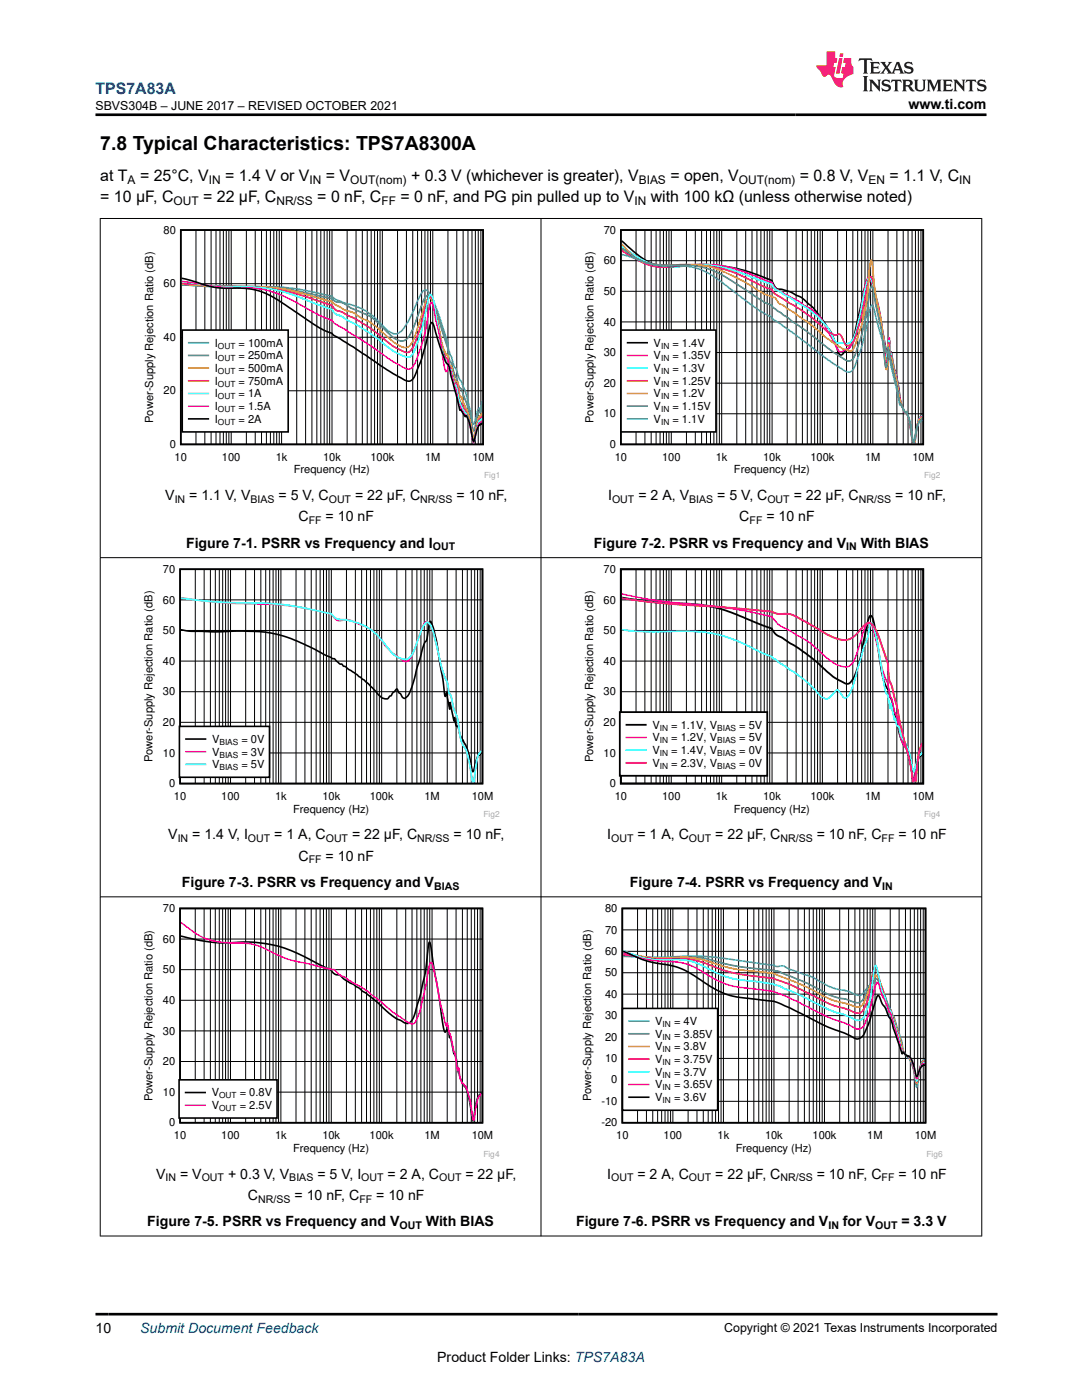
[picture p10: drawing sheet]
<svg xmlns="http://www.w3.org/2000/svg" width="216mm" height="279mm" viewBox="0 0 216 279" stroke-linecap="round" stroke-linejoin="round" font-family="sans-serif">
<defs><g id="words">
<text font-size="3.9" x="20" y="29.9">7.8 Typical Characteristics: TPS7A8300A</text>
<text font-size="3.2" fill="#00f" x="19" y="18.7">TPS7A83A</text>
<g font-size="3.2">
<text x="20" y="36.1">at T</text>
<text x="20" y="40.3">= 10 μF, C</text>
<text x="27.9" y="36.1">= 25°C, V</text>
<text x="40.5" y="40.3">= 22 μF, C</text>
<text x="44.9" y="36.1">= 1.4 V or V</text>
<text x="63.3" y="40.3">= 0 nF, C</text>
<text x="65" y="36.1">= V</text>
<text x="79.9" y="40.3">= 0 nF, and PG pin pulled up to V</text>
<text x="82" y="36.1">+ 0.3 V (whichever is greater), V</text>
<text x="129.9" y="40.3">with 100 kΩ (unless otherwise noted)</text>
<text x="133.8" y="36.1">= open, V</text>
<text x="159.6" y="36.1">= 0.8 V, V</text>
<text x="177.5" y="36.1">= 1.1 V, C</text>
</g>
<g font-size="2.8">
<text x="181.3" y="21.8">www.ti.com</text>
<text x="33" y="99.8">V</text>
<text x="37.8" y="99.8">= 1.1 V, V</text>
<text x="55.6" y="99.8">= 5 V, C</text>
<text x="70.8" y="99.8">= 22 μF, C</text>
<text x="91.1" y="99.8">= 10 nF,</text>
<text x="121.3" y="99.8">I</text>
<text x="127.4" y="99.8">= 2 A, V</text>
<text x="143.1" y="99.8">= 5 V, C</text>
<text x="158.4" y="99.8">= 22 μF, C</text>
<text x="178.6" y="99.8">= 10 nF,</text>
<text x="59.6" y="104.1">C</text>
<text x="65" y="104.1">= 10 nF</text>
<text x="147.5" y="104.1">C</text>
<text x="152.9" y="104.1">= 10 nF</text>
<text x="37.1" y="109.3">Figure 7-1. PSRR vs Frequency and I</text>
<text x="118.5" y="109.3">Figure 7-2. PSRR vs Frequency and V</text>
<text x="171.7" y="109.3">With BIAS</text>
<text x="33.6" y="167.5">V</text>
<text x="38.4" y="167.5">= 1.4 V, I</text>
<text x="54.7" y="167.5">= 1 A, C</text>
<text x="70.3" y="167.5">= 22 μF, C</text>
<text x="90.5" y="167.5">= 10 nF,</text>
<text x="121.2" y="167.5">I</text>
<text x="127.2" y="167.5">= 1 A, C</text>
<text x="142.7" y="167.5">= 22 μF, C</text>
<text x="163" y="167.5">= 10 nF, C</text>
<text x="179.3" y="167.5">= 10 nF</text>
<text x="59.6" y="171.8">C</text>
<text x="65" y="171.8">= 10 nF</text>
<text x="36.3" y="177">Figure 7-3. PSRR vs Frequency and V</text>
<text x="125.7" y="177">Figure 7-4. PSRR vs Frequency and V</text>
<text x="31.2" y="235.2">V</text>
<text x="35.9" y="235.2">= V</text>
<text x="45.5" y="235.2">+ 0.3 V, V</text>
<text x="49.5" y="239.5">C</text>
<text x="58.8" y="239.5">= 10 nF, C</text>
<text x="63.3" y="235.2">= 5 V, I</text>
<text x="75.1" y="239.5">= 10 nF</text>
<text x="77.3" y="235.2">= 2 A, C</text>
<text x="92.9" y="235.2">= 22 μF,</text>
<text x="121.2" y="235.2">I</text>
<text x="127.2" y="235.2">= 2 A, C</text>
<text x="142.7" y="235.2">= 22 μF, C</text>
<text x="163" y="235.2">= 10 nF, C</text>
<text x="179.3" y="235.2">= 10 nF</text>
<text x="29.4" y="244.7">Figure 7-5. PSRR vs Frequency and V</text>
<text x="85" y="244.7">With BIAS</text>
<text x="115" y="244.7">Figure 7-6. PSRR vs Frequency and V</text>
<text x="168.2" y="244.7">for V</text>
<text x="179.9" y="244.7">= 3.3 V</text>
<text x="19" y="266.1">10</text>
<text x="87.2" y="271.7">Product Folder Links: TPS7A83A</text>
</g>
<text font-size="2.8" fill="#00f" x="28" y="266.1">Submit Document Feedback</text>
<g font-size="2.5">
<text x="19" y="21.9">SBVS304B – JUNE 2017 – REVISED OCTOBER 2021</text>
<text x="144.5" y="265.8">Copyright © 2021 Texas Instruments Incorporated</text>
</g>
<g font-size="2.4">
<text x="25.5" y="36.7">A</text>
<text x="34.6" y="40.9">OUT</text>
<text x="41.7" y="36.7">IN</text>
<text x="55.2" y="40.9">NR/SS</text>
<text x="61.8" y="36.7">IN</text>
<text x="69.9" y="36.7">OUT(nom)</text>
<text x="76.1" y="40.9">FF</text>
<text x="126.6" y="40.9">IN</text>
<text x="127.5" y="36.7">BIAS</text>
<text x="147.4" y="36.7">OUT(nom)</text>
<text x="173.3" y="36.7">EN</text>
<text x="191.4" y="36.7">IN</text>
</g>
<g font-size="2.2">
<text x="32.6" y="46.6">80</text>
<text x="120.5" y="46.6">70</text>
<text x="120.5" y="52.8">60</text>
<text x="32.6" y="57.3">60</text>
<text x="120.5" y="58.9">50</text>
<text x="120.5" y="65">40</text>
<text x="32.6" y="68">40</text>
<text x="42.9" y="69.2">I</text>
<text x="42.9" y="71.7">I</text>
<text x="47.6" y="69.2">= 100mA</text>
<text x="47.6" y="71.7">= 250mA</text>
<text x="120.5" y="71.1">30</text>
<text x="130.4" y="69.2">V</text>
<text x="130.4" y="71.7">V</text>
<text x="134.2" y="69.2">= 1.4V</text>
<text x="134.2" y="71.7">= 1.35V</text>
<text x="42.9" y="74.3">I</text>
<text x="42.9" y="76.8">I</text>
<text x="47.6" y="74.3">= 500mA</text>
<text x="47.6" y="76.8">= 750mA</text>
<text x="120.5" y="77.2">20</text>
<text x="130.4" y="74.3">V</text>
<text x="130.4" y="76.8">V</text>
<text x="134.2" y="74.3">= 1.3V</text>
<text x="134.2" y="76.8">= 1.25V</text>
<text x="32.6" y="78.7">20</text>
<text x="42.9" y="79.3">I</text>
<text x="42.9" y="81.8">I</text>
<text x="47.6" y="79.3">= 1A</text>
<text x="47.6" y="81.8">= 1.5A</text>
<text x="120.5" y="83.3">10</text>
<text x="130.4" y="79.3">V</text>
<text x="130.4" y="81.8">V</text>
<text x="134.2" y="79.3">= 1.2V</text>
<text x="134.2" y="81.8">= 1.15V</text>
<text x="30.6" y="84.4" transform="rotate(-90 30.6 84.4)">Power-Supply Rejection Ratio (dB)</text>
<text x="33.9" y="89.4">0</text>
<text x="42.9" y="84.4">I</text>
<text x="47.6" y="84.4">= 2A</text>
<text x="118.4" y="84.4" transform="rotate(-90 118.4 84.4)">Power-Supply Rejection Ratio (dB)</text>
<text x="121.7" y="89.4">0</text>
<text x="130.4" y="84.4">V</text>
<text x="134.2" y="84.4">= 1.1V</text>
<text x="34.8" y="91.9">10</text>
<text x="44.3" y="91.9">100</text>
<text x="55" y="91.9">1k</text>
<text x="58.6" y="94.5">Frequency (Hz)</text>
<text x="64.5" y="91.9">10k</text>
<text x="73.9" y="91.9">100k</text>
<text x="84.8" y="91.9">1M</text>
<text x="94.3" y="91.9">10M</text>
<text x="122.7" y="91.9">10</text>
<text x="132.1" y="91.9">100</text>
<text x="142.8" y="91.9">1k</text>
<text x="146.5" y="94.5">Frequency (Hz)</text>
<text x="152.3" y="91.9">10k</text>
<text x="161.7" y="91.9">100k</text>
<text x="172.6" y="91.9">1M</text>
<text x="182.1" y="91.9">10M</text>
<text x="32.5" y="114.3">70</text>
<text x="120.5" y="114.3">70</text>
<text x="32.5" y="120.4">60</text>
<text x="120.5" y="120.4">60</text>
<text x="32.5" y="126.6">50</text>
<text x="120.5" y="126.6">50</text>
<text x="32.5" y="132.7">40</text>
<text x="120.5" y="132.7">40</text>
<text x="32.5" y="138.8">30</text>
<text x="120.5" y="138.8">30</text>
<text x="32.5" y="144.9">20</text>
<text x="42.3" y="148.3">V</text>
<text x="48.2" y="148.3">= 0V</text>
<text x="120.5" y="144.9">20</text>
<text x="130.2" y="145.4">V</text>
<text x="130.2" y="148">V</text>
<text x="133.9" y="145.4">= 1.1V, V</text>
<text x="133.9" y="148">= 1.2V, V</text>
<text x="147.5" y="145.4">= 5V</text>
<text x="147.5" y="148">= 5V</text>
<text x="30.4" y="152.1" transform="rotate(-90 30.4 152.1)">Power-Supply Rejection Ratio (dB)</text>
<text x="32.5" y="151">10</text>
<text x="42.3" y="150.8">V</text>
<text x="42.3" y="153.3">V</text>
<text x="48.2" y="150.8">= 3V</text>
<text x="48.2" y="153.3">= 5V</text>
<text x="118.4" y="152.1" transform="rotate(-90 118.4 152.1)">Power-Supply Rejection Ratio (dB)</text>
<text x="120.5" y="151">10</text>
<text x="130.2" y="150.5">V</text>
<text x="130.2" y="153">V</text>
<text x="133.9" y="150.5">= 1.4V, V</text>
<text x="133.9" y="153">= 2.3V, V</text>
<text x="147.5" y="150.5">= 0V</text>
<text x="147.5" y="153">= 0V</text>
<text x="33.7" y="157.1">0</text>
<text x="34.7" y="159.6">10</text>
<text x="44.2" y="159.6">100</text>
<text x="54.9" y="159.6">1k</text>
<text x="64.3" y="159.6">10k</text>
<text x="73.8" y="159.6">100k</text>
<text x="84.7" y="159.6">1M</text>
<text x="94.1" y="159.6">10M</text>
<text x="121.7" y="157.1">0</text>
<text x="122.7" y="159.6">10</text>
<text x="132.1" y="159.6">100</text>
<text x="142.8" y="159.6">1k</text>
<text x="152.3" y="159.6">10k</text>
<text x="161.7" y="159.6">100k</text>
<text x="172.6" y="159.6">1M</text>
<text x="182.1" y="159.6">10M</text>
<text x="58.5" y="162.2">Frequency (Hz)</text>
<text x="146.5" y="162.2">Frequency (Hz)</text>
<text x="32.5" y="182">70</text>
<text x="120.7" y="182">80</text>
<text x="32.5" y="188.1">60</text>
<text x="120.7" y="190.6">60</text>
<text x="120.7" y="186.3">70</text>
<text x="32.5" y="194.2">50</text>
<text x="120.7" y="194.9">50</text>
<text x="32.5" y="200.4">40</text>
<text x="120.7" y="203.4">30</text>
<text x="120.7" y="199.1">40</text>
<text x="32.5" y="206.5">30</text>
<text x="120.7" y="207.7">20</text>
<text x="130.7" y="204.6">V</text>
<text x="130.7" y="207.1">V</text>
<text x="130.7" y="209.6">V</text>
<text x="134.5" y="204.6">= 4V</text>
<text x="134.5" y="207.1">= 3.85V</text>
<text x="134.5" y="209.6">= 3.8V</text>
<text x="32.5" y="212.6">20</text>
<text x="120.7" y="212">10</text>
<text x="130.7" y="212.2">V</text>
<text x="130.7" y="214.7">V</text>
<text x="134.5" y="212.2">= 3.75V</text>
<text x="134.5" y="214.7">= 3.7V</text>
<text x="30.4" y="219.8" transform="rotate(-90 30.4 219.8)">Power-Supply Rejection Ratio (dB)</text>
<text x="32.5" y="218.7">10</text>
<text x="42.2" y="218.8">V</text>
<text x="42.2" y="221.4">V</text>
<text x="47.8" y="218.8">= 0.8V</text>
<text x="47.8" y="221.4">= 2.5V</text>
<text x="117.9" y="219.8" transform="rotate(-90 117.9 219.8)">Power-Supply Rejection Ratio (dB)</text>
<text x="120" y="220.5">-10</text>
<text x="122" y="216.2">0</text>
<text x="130.7" y="217.2">V</text>
<text x="130.7" y="219.8">V</text>
<text x="134.5" y="217.2">= 3.65V</text>
<text x="134.5" y="219.8">= 3.6V</text>
<text x="33.7" y="224.8">0</text>
<text x="34.7" y="227.3">10</text>
<text x="44.2" y="227.3">100</text>
<text x="54.9" y="227.3">1k</text>
<text x="64.3" y="227.3">10k</text>
<text x="73.8" y="227.3">100k</text>
<text x="84.7" y="227.3">1M</text>
<text x="94.1" y="227.3">10M</text>
<text x="120" y="224.8">-20</text>
<text x="123" y="227.3">10</text>
<text x="132.4" y="227.3">100</text>
<text x="143.2" y="227.3">1k</text>
<text x="152.7" y="227.3">10k</text>
<text x="162.1" y="227.3">100k</text>
<text x="173.1" y="227.3">1M</text>
<text x="182.5" y="227.3">10M</text>
<text x="58.5" y="229.9">Frequency (Hz)</text>
<text x="146.8" y="229.9">Frequency (Hz)</text>
</g>
<g font-size="2.1">
<text x="34.9" y="100.4">IN</text>
<text x="50" y="100.4">BIAS</text>
<text x="65.6" y="100.4">OUT</text>
<text x="83.8" y="100.4">NR/SS</text>
<text x="122.1" y="100.4">OUT</text>
<text x="137.5" y="100.4">BIAS</text>
<text x="153.1" y="100.4">OUT</text>
<text x="171.4" y="100.4">NR/SS</text>
<text x="61.6" y="104.6">FF</text>
<text x="149.6" y="104.6">FF</text>
<text x="86.4" y="109.9">OUT</text>
<text x="168.8" y="109.9">IN</text>
<text x="35.5" y="168.1">IN</text>
<text x="49.5" y="168.1">OUT</text>
<text x="61.6" y="172.3">FF</text>
<text x="65" y="168.1">OUT</text>
<text x="83.3" y="168.1">NR/SS</text>
<text x="121.9" y="168.1">OUT</text>
<text x="137.5" y="168.1">OUT</text>
<text x="155.7" y="168.1">NR/SS</text>
<text x="175.9" y="168.1">FF</text>
<text x="86.6" y="177.5">BIAS</text>
<text x="176" y="177.5">IN</text>
<text x="33" y="235.8">IN</text>
<text x="40.3" y="235.8">OUT</text>
<text x="57.7" y="235.8">BIAS</text>
<text x="72.1" y="235.8">OUT</text>
<text x="87.6" y="235.8">OUT</text>
<text x="121.9" y="235.8">OUT</text>
<text x="137.5" y="235.8">OUT</text>
<text x="155.7" y="235.8">NR/SS</text>
<text x="175.9" y="235.8">FF</text>
<text x="51.5" y="240">NR/SS</text>
<text x="71.7" y="240">FF</text>
<text x="79.7" y="245.2">OUT</text>
<text x="165.3" y="245.2">IN</text>
<text x="174.6" y="245.2">OUT</text>
</g>
<g font-size="1.7">
<text x="43.5" y="69.6">OUT</text>
<text x="131.9" y="69.6">IN</text>
<text x="43.5" y="72.1">OUT</text>
<text x="43.5" y="74.6">OUT</text>
<text x="43.5" y="77.2">OUT</text>
<text x="131.9" y="72.1">IN</text>
<text x="131.9" y="74.6">IN</text>
<text x="131.9" y="77.2">IN</text>
<text x="43.5" y="79.7">OUT</text>
<text x="43.5" y="82.2">OUT</text>
<text x="131.9" y="79.7">IN</text>
<text x="131.9" y="82.2">IN</text>
<text x="43.5" y="84.8">OUT</text>
<text x="131.9" y="84.8">IN</text>
<text x="43.8" y="148.7">BIAS</text>
<text x="131.7" y="145.8">IN</text>
<text x="131.7" y="148.3">IN</text>
<text x="143.1" y="145.8">BIAS</text>
<text x="143.1" y="148.3">BIAS</text>
<text x="43.8" y="151.2">BIAS</text>
<text x="43.8" y="153.7">BIAS</text>
<text x="131.7" y="150.9">IN</text>
<text x="131.7" y="153.4">IN</text>
<text x="143.1" y="150.9">BIAS</text>
<text x="143.1" y="153.4">BIAS</text>
<text x="132.2" y="204.9">IN</text>
<text x="132.2" y="207.5">IN</text>
<text x="132.2" y="210">IN</text>
<text x="132.2" y="212.5">IN</text>
<text x="132.2" y="215.1">IN</text>
<text x="43.7" y="219.2">OUT</text>
<text x="43.7" y="221.7">OUT</text>
<text x="132.2" y="217.6">IN</text>
<text x="132.2" y="220.1">IN</text>
</g>
<g font-size="1.7" fill="#a8a8a8">
<text x="96.6" y="95.4">Fig1</text>
<text x="184.4" y="95.4">Fig2</text>
<text x="96.5" y="163.1">Fig2</text>
<text x="184.4" y="163.1">Fig4</text>
<text x="96.5" y="230.8">Fig4</text>
<text x="184.9" y="230.8">Fig6</text>
</g>
</g></defs>
<path d="M36.1 45.9h60.3v42.8h-60.3zM36.2 55.5l2.9 .8a18.5 18.5 0 0 0 8.9 1.2 14.9 14.9 0 0 1 9.1 3.5l3.7 2.5a21.5 21.5 0 0 0 5.5 3.1l.4 .4 3.8 2.2 6.7 4.6 3.6 2.1 .7 .2 .8-.3 .6-1.1 1.3-3.2 1.2-4.8a3.3 3.3 0 0 1 .8-2.3l.4 .7 1.1 3.9 1 2.7a.97 .97 0 0 0 .8 1l2.2 9.1h.3l.8 1.3 .3-.1 .2 .5 .5 1.3 .7 3.4 .9-3 .3-.4 .5-.3" fill="none" stroke="#000" stroke-width=".32"/>
<g fill="none" stroke="#000" stroke-width=".2">
<path d="M36.1 56.6h60.3M39.1 45.9v42.8M40.9 45.9v42.8M42.1 45.9v42.8M43.1 45.9v42.8M43.9 45.9v42.8M44.6 45.9v42.8M45.2 45.9v42.8M45.7 45.9v42.8M46.1 45.9v42.8M49.2 45.9v42.8M50.9 45.9v42.8"/>
<path d="M52.2 45.9v42.8M53.2 45.9v42.8M54 45.9v42.8M54.6 45.9v42.8M55.2 45.9v42.8M55.7 45.9v42.8M56.2 45.9v42.8M59.2 45.9v42.8M61 45.9v42.8M62.2 45.9v42.8M63.2 45.9v42.8M64 45.9v42.8"/>
<path d="M64.7 45.9v42.8M65.3 45.9v42.8M65.8 45.9v42.8M66.2 45.9v42.8M69.3 45.9v42.8M71 45.9v42.8M72.3 45.9v42.8M73.3 45.9v42.8M74.1 45.9v42.8M74.7 45.9v42.8M75.3 45.9v42.8M75.8 45.9v42.8"/>
<path d="M76.3 45.9v42.8M79.3 45.9v42.8M81.1 45.9v42.8M82.4 45.9v42.8M83.3 45.9v42.8M84.1 45.9v42.8M84.8 45.9v42.8M85.4 45.9v42.8M85.9 45.9v42.8M86.4 45.9v42.8M89.4 45.9v42.8M91.1 45.9v42.8"/>
<path d="M92.4 45.9v42.8M93.4 45.9v42.8M94.2 45.9v42.8M94.9 45.9v42.8M95.4 45.9v42.8M96 45.9v42.8M36.1 78h60.3M36.1 67.3h60.3"/>
</g>
<path d="M36.2 56.7l6.9 .5 12.8 .1 3.9 .5 4.9 1a2.65 2.65 0 0 1 2.1 .9l1.9 .8 1.6 .4 2.2 .9 2.5 1.8 2.2 2.2 1.2 .8h.6l1.1-.6 1.1-1.4 3.1-6.3 .5-.4 .5 .1 .8 1.1 .5 1.3 2.8 8.1 .1 1.3 .6 1.4 .5 1.9 .4 .6 .6 1.9 .5 .6 .7 1.8 1.7 6.7 .2-.4 .8-2.9 .4 .6 .3-2.1" fill="none" stroke="#3265ff" stroke-width=".32"/>
<path d="M36.2 56.9l18.2 .5 3.9 .5 6.4 1.4a2.75 2.75 0 0 1 2.1 .8l1.7 .4 1.6 1 4 1.8 4.3 4 1.1 .6 .7 .2 .9-.4 .7-.8 .8-1.7 1.8-5 .5-.9a.62 .62 0 0 1 .6-.4 .62 .62 0 0 1 .6 .6l.6 1.4 2.7 8.6 .1 1.5 .2 1.1 .4 .4 .4 1.7 .6 1.2 .5 1.7 .6 .8 1 2.8 1.4 5.3 .9-3.6 .1-.2h.3l.3-.9" fill="none" stroke="#329865" stroke-width=".32"/>
<path d="M36.2 56.7l6 .4 9.4 .1 3.4 .2 3.6 .7 6.1 1.7a2.71 2.71 0 0 1 2.1 .9l2 1.2 1.8 .6 1.7 1.1 1.5 .7 1.5 1.1 3.1 2.8 1.3 .8 1.2 .4 .5-.1 .4-.3 .7-1.2 2.6-7.6a.61 .61 0 0 1 .8-.6l.4 .6 .4 1 1.7 8.2 .5 1.1 .5 .5 .4 2.1 .3 .1 .6 2.6 .6 .5 .4 2.6 .4 .5 1.2 3 1.2 5 .9-3.8 .2-.4 .6-.7" fill="none" stroke="#ff9800" stroke-width=".32"/>
<path d="M36.2 56.6l17.9 1 3 .5 2.2 .5 5.4 1.9a2.42 2.42 0 0 1 1.8 .8l.5 .6 1.1 .3 2.7 1.4 3 1.8 4.6 3.7 2.2 1.1 .7 .1 .5-.1 .3-.4 .7-1.4 1.1-3.2 1.2-4.8a1.44 1.44 0 0 1 .7-1.2 5.7 5.7 0 0 1 1.1 3.3l1.5 7.6 .5 1.2 .5 .5 .4 1.7 .3 .1 .6 2.5 .5 .7 .6 3.3 1.3 2.2 .3 1 1.1 4.8 .9-4 .2-.4 .6-.6" fill="none" stroke="#f00" stroke-width=".32"/>
<path d="M36.2 56.2l6.6 .9 8.5 .2 2.8 .3 3.9 1.1 6.7 2.6a2.42 2.42 0 0 1 1.8 .8l.6 .6 1 .4 5.9 3.5 4.4 3.4 2.2 1.1 .9 .2 .4-.2 .6-.7 1.3-3.2 1.4-6.4a2.71 2.71 0 0 1 .7-2 7.3 7.3 0 0 1 1 3.6l1.6 8.5a1.49 1.49 0 0 0 .9 1.4l.1-.3 .3 1.6 .3 .3 .6 2.5 .5 1.1 .6 2.9 .5 1.2 .8 1.1 .3 .8 1.1 4.8 .9-3.9 .2-.4 .6-.5" fill="none" stroke="#01ffff" stroke-width=".32"/>
<path d="M36.2 56.2l7.5 1 5.2 .2a22.7 22.7 0 0 1 12.2 4.1l3.6 1.9a3.6 3.6 0 0 1 2.1 1.2l7.2 4.4 4.4 3.1 2.4 1.4 1 .2 .5-.4 .5-.8 1.2-3.2 .9-3.2 .8-5 .4-.7 .3 .6 1.3 5.9 .8 5.6 .5 1.7a2.78 2.78 0 0 0 .4-2.1l.1-.2 .3 1.9 1.2 4.2 .6 2.6 .9 1.9 .6 .4 .2 .4 .5 1.6 .7 3.5 .9-3.6 .3-.4 .5-.4" fill="none" stroke="#f0f" stroke-width=".32"/>
<path d="M36.4 65.9h21.1v20.3h-21.1z" fill-rule="evenodd" fill="#fff"/>
<path d="M36.4 65.9h21.1v20.3h-21.1zM37.7 83.6h3.9" fill="none" stroke="#000" stroke-width=".32"/>
<path d="M37.7 68.4h3.9" fill="none" stroke="#3265ff" stroke-width=".32"/>
<path d="M37.7 70.9h3.9" fill="none" stroke="#329865" stroke-width=".32"/>
<path d="M37.7 73.5h3.9" fill="none" stroke="#ff9800" stroke-width=".32"/>
<path d="M37.7 76h3.9" fill="none" stroke="#f00" stroke-width=".32"/>
<path d="M37.7 78.5h3.9" fill="none" stroke="#01ffff" stroke-width=".32"/>
<path d="M37.7 81.1h3.9" fill="none" stroke="#f0f" stroke-width=".32"/>
<path d="M116.3 45h71.3v50.8h-71.3z" fill-rule="evenodd" fill="#fff"/>
<path d="M123.9 45.9h60.3v42.8h-60.3zM124 48.1l.5 .4a15.8 15.8 0 0 0 7 4.5 32 32 0 0 0 7.6-.2l4 .2 3.1 .4 3.6 1 3.4 1.2a1.31 1.31 0 0 1 1.1 1.1l.8 .9 2.4 .6 2.4 1.2 2.3 2 3.6 4.9 1.2 3.3a1.13 1.13 0 0 0 .9 1.2l1.6-1.4 .6-1.3 2.5-11.1a1.64 1.64 0 0 1 .8-1.5l.3 .5 .4 1.1 1.2 4.4 1.9 10.3 .3-3.8 .2 2.2 .2 .2 .5 2.9 .4 1.5 .9 5.2 .8 2.2 .1 .2h.3l.3 .7 .4 2.1 .5 3.3M184.1 82.8l-.7 .7-.3 .8-.6 4.2" fill="none" stroke="#000" stroke-width=".32"/>
<g fill="none" stroke="#000" stroke-width=".2">
<path d="M123.9 58.1h60.3M123.9 52h60.3M126.9 45.9v42.8M128.7 45.9v42.8M129.9 45.9v42.8M130.9 45.9v42.8M131.7 45.9v42.8M132.4 45.9v42.8M133 45.9v42.8M133.5 45.9v42.8M133.9 45.9v42.8M137 45.9v42.8"/>
<path d="M138.7 45.9v42.8M140 45.9v42.8M141 45.9v42.8M141.8 45.9v42.8M142.4 45.9v42.8M143 45.9v42.8M143.5 45.9v42.8M144 45.9v42.8M147 45.9v42.8M148.8 45.9v42.8M150.1 45.9v42.8M151 45.9v42.8"/>
<path d="M151.8 45.9v42.8M152.5 45.9v42.8M153.1 45.9v42.8M153.6 45.9v42.8M154.1 45.9v42.8M157.1 45.9v42.8M158.9 45.9v42.8M160.1 45.9v42.8M161.1 45.9v42.8M161.9 45.9v42.8M162.6 45.9v42.8M163.1 45.9v42.8"/>
<path d="M163.6 45.9v42.8M164.1 45.9v42.8M167.1 45.9v42.8M168.9 45.9v42.8M170.2 45.9v42.8M171.1 45.9v42.8M171.9 45.9v42.8M172.6 45.9v42.8M173.2 45.9v42.8M173.7 45.9v42.8M174.2 45.9v42.8M177.2 45.9v42.8"/>
<path d="M179 45.9v42.8M180.2 45.9v42.8M181.2 45.9v42.8M182 45.9v42.8M182.7 45.9v42.8M183.2 45.9v42.8M183.8 45.9v42.8M123.9 76.5h60.3M123.9 70.4h60.3M123.9 64.2h60.3M123.9 82.6h60.3"/>
</g>
<path d="M124 49.6l1.7 1a14.5 14.5 0 0 0 11.3 2.3l4.3-.1 3.6 .4 3.7 1.1 5.5 2.1 .3 .7 .6 .6 4.4 2.4 1 .8 1.3 .7 1.8 1.6 .8 1.1 .8 1.8 1.9 3.4a.86 .86 0 0 0 .7 .7 .86 .86 0 0 0 .9-.4l1-.5 .8-1.7 1.2-4.8 1-5.7a2.07 2.07 0 0 1 .8-1.7l.6 1.1 1.3 5.2 1.9 10.7 .3-4.9 .2 2.8 .2 .4 .5 2.8 .4 1.2 .8 5.3 .9 2.3 .1 .2h.3l.3 .7 .4 2 .5 3.3M184.1 82.9l-.6 .6-.4 .9-.6 4.1" fill="none" stroke="#f0f" stroke-width=".32"/>
<path d="M124 49.2l1.1 .7a15.2 15.2 0 0 0 7.6 3.4h1.5l4-.4a23.8 23.8 0 0 1 11.9 2.4l3.1 1.2a1.56 1.56 0 0 1 1.2 .8l.3 .4 1.8 1.2 1.1 .5 1.3 .9 1.8 1 2.4 1.9 2.2 2.3 .9 2 .7 .9 2.1 .2 .4-.1 .5-.4 .8-1.6 .9-3.4 1.2-6.1a2.01 2.01 0 0 1 .7-1.5 7.8 7.8 0 0 1 1.3 3.7l.7 3.1 1.4 9.4 .3 .6 .2-4.3 .2 2.7 .2-.1 .1 .3 1.7 9.1 .9 2.2 .1 .2h.3l.3 .7 .4 2 .5 3.4M184.1 83l-.6 .6-.4 .8-.6 4.1" fill="none" stroke="#01ffff" stroke-width=".32"/>
<path d="M124 50.1l1.1 .6a13.6 13.6 0 0 0 7 2.6l6.1-.4 4.3 .4a28.2 28.2 0 0 1 9.1 3.5l2.5 1 .6 .9 5 3 2.2 1.6 3.2 2.9 1.4 .6h.5a.66 .66 0 0 1 .7 0 .66 .66 0 0 1 .4 .6l.2 .6a.92 .92 0 0 0 1.1 1l.9-.8 .6-1.5 1.1-4.1 1-5.2a3.3 3.3 0 0 1 .7-2.2 9.2 9.2 0 0 1 1.1 3.9l.8 3.5 .7 5.7a10.9 10.9 0 0 0 .7 4.1l.2-.3 .1-3.7 .3 2.5 .3 .3 .6 3.2 .3 1 .6 3.5 .4 1.8 .6 1.4 .2 .3 .3-.1 .4 1.1 .8 5.1M184.1 83.2l-.6 .5-.4 .8-.6 4" fill="none" stroke="#f00" stroke-width=".32"/>
<path d="M124 48.7l.5 .5a8.3 8.3 0 0 0 7.3 3.7l5.5-.1a17.7 17.7 0 0 1 9.4 2.5l2.5 1.3a16.2 16.2 0 0 0 5.1 2.7 1.83 1.83 0 0 1 1.1 1.2l.9 .4 4.7 3.3 3.8 3.2 1.4 1 2 1.2 1.3 .5 .6-.3 .6-1.1 1.2-3.8 .6-2.7a24.9 24.9 0 0 0 .9-7l.2-2.6 .2-.7 .3 1.5 .6 5.7 1.2 5.7 .9 8.7 .1 .2 .3-1.6 .1-3.3 .4 2.5 .1 .1 1 4.2 .6 3.8 1 2.7 .3 .3 .2-.1 .3 .9 .5 2.1 .5 3.2M184.1 83.3l-.6 .5-.4 .8-.7 3.9" fill="none" stroke="#ff9800" stroke-width=".32"/>
<path d="M124 49.5a13.4 13.4 0 0 0 6.3 3.2l2.1 .2h2.2a17 17 0 0 1 12.1 3.6l2.5 1.6a23.4 23.4 0 0 0 4.9 2.9l.1 .3 .9 .7 5.7 4 5.4 4.2 2.6 1.7 .8 .2 .5-.4 .4-.5 1.3-3.9 1.2-5 .6-4.3 .3-.9 .3 .8 1.6 7.4 .8 7.4 .3 .6a13.1 13.1 0 0 0 .3-3.9l.1-.1 1.6 7.4 .6 3.5 1.1 2.2 .3-.2 .4 1 .9 5.3M184.1 83.6l-.6 .4-.4 .7-.7 3.8" fill="none" stroke="#329865" stroke-width=".32"/>
<path d="M124 50.8l3 .9a15.8 15.8 0 0 0 8.5 1.3 13 13 0 0 1 8.8 3.5l4.3 3.3a28.3 28.3 0 0 0 5.5 3.6l.3 .4 3.9 2.7 7.9 6.1 2.3 1.4 .9 .3 .7-.4 .7-1.3 1.2-3.6 1.2-5.2a5.8 5.8 0 0 1 .8-2.9 10.1 10.1 0 0 1 1 3.4l1.5 5a1.05 1.05 0 0 0 .7 1.1l2.4 10.5 .2-.1 .8 1.5 .3-.2 .3 .7 .4 1.7 .7 3.6 .9-3.5 .3-.4 .6-.4" fill="none" stroke="#3265ff" stroke-width=".32"/>
<path d="M123.9 65.9h18.9v20.3h-18.9z" fill-rule="evenodd" fill="#fff"/>
<path d="M123.9 65.9h19v20.3h-19zM125.2 68.4h3.9" fill="none" stroke="#000" stroke-width=".32"/>
<path d="M125.2 70.9h3.9" fill="none" stroke="#f0f" stroke-width=".32"/>
<path d="M125.2 73.5h3.9" fill="none" stroke="#01ffff" stroke-width=".32"/>
<path d="M125.2 76h3.9" fill="none" stroke="#f00" stroke-width=".32"/>
<path d="M125.2 78.5h3.9" fill="none" stroke="#ff9800" stroke-width=".32"/>
<path d="M125.2 81.1h3.9" fill="none" stroke="#329865" stroke-width=".32"/>
<path d="M125.2 83.6h3.9" fill="none" stroke="#3265ff" stroke-width=".32"/>
<path d="M28.3 112.7h71.4v50.8h-71.4z" fill-rule="evenodd" fill="#fff"/>
<path d="M35.9 113.6h60.4v42.8h-60.4zM36.1 125.7l2 .3 4.9 .1 5.4-.2 3.4 .2 2.4 .3 2.5 .6 2.7 1 6.7 3.2 .3 .3a1.04 1.04 0 0 1 .9 .6h.1a.69 .69 0 0 0 .8 .4l.3 .4 .5 .2 3.7 2.6 2.9 3 .6 .6 .7 .2a.69 .69 0 0 0 .9-.6l.2-.1 .3-.4 .7-.8a.17 .17 0 0 1 .2-.1 .17 .17 0 0 1 .1 .2l.3 .5 .4 .4a.64 .64 0 0 0 .4 .6 .64 .64 0 0 0 .7 0l.5-.7 .6-1.4 2.1-7.6a3 3 0 0 1 .8-1.7l.4-2.7a1.07 1.07 0 0 1 .4-1.1l.6 1.6 .6 2.3 1.7 11.1 .3-.7a.71 .71 0 0 1 .2 .8l.4 2.4 .1-1.3 .8 3.7 .1-.7 .3 1.6 .4 .2 .4 1.6 1.5 3 1.1 4.4 .9-3.1 .2-.3 .2 .1 .4-.4" fill="none" stroke="#000" stroke-width=".32"/>
<g fill="none" stroke="#000" stroke-width=".2">
<path d="M35.9 119.7h60.4M39 113.6v42.8M40.7 113.6v42.8M42 113.6v42.8M43 113.6v42.8M43.8 113.6v42.8M44.4 113.6v42.8M45 113.6v42.8M45.5 113.6v42.8M46 113.6v42.8M49 113.6v42.8M50.8 113.6v42.8"/>
<path d="M52 113.6v42.8M53 113.6v42.8M53.8 113.6v42.8M54.5 113.6v42.8M55.1 113.6v42.8M55.6 113.6v42.8M56.1 113.6v42.8M59.1 113.6v42.8M60.8 113.6v42.8M62.1 113.6v42.8M63.1 113.6v42.8M63.9 113.6v42.8"/>
<path d="M64.6 113.6v42.8M65.1 113.6v42.8M65.6 113.6v42.8M66.1 113.6v42.8M69.1 113.6v42.8M70.9 113.6v42.8M72.2 113.6v42.8M73.1 113.6v42.8M73.9 113.6v42.8M74.6 113.6v42.8M75.2 113.6v42.8M75.7 113.6v42.8"/>
<path d="M76.2 113.6v42.8M79.2 113.6v42.8M81 113.6v42.8M82.2 113.6v42.8M83.2 113.6v42.8M84 113.6v42.8M84.7 113.6v42.8M85.2 113.6v42.8M85.8 113.6v42.8M86.2 113.6v42.8M89.2 113.6v42.8M91 113.6v42.8"/>
<path d="M92.3 113.6v42.8M93.2 113.6v42.8M94 113.6v42.8M94.7 113.6v42.8M95.3 113.6v42.8M95.8 113.6v42.8M35.9 138h60.4M35.9 131.9h60.4M35.9 125.8h60.4M35.9 150.3h60.4M35.9 144.2h60.4"/>
</g>
<path d="M36.1 119.3l8.4 1 12.5 .5 3.6 .6 4.6 1a1.62 1.62 0 0 1 1.4 .8l.6 .6 .4 .1 1.5-.3 .8 .2 4 1.8 1.1 .9 2 2.6 .8 .7 2.3 1.9 .8 .3 .7-.3 .7-1 1.8-5.2 .5-1a.64 .64 0 0 1 .7-.4 .64 .64 0 0 1 .5 .5l.7 1.9 1.5 6.6 .7 1.9 .5 1.1 .4 2.4 .4 .4 .6 2.8 .7 1.6 .7 4.5 1 1.9 .3 1 1 5.5M96.1 149.8l-.6 .7-.2 .6-.8 5.1" fill="none" stroke="#f0f" stroke-width=".32"/>
<path d="M36.1 119.4l7.8 .8 11.6 .4 3.9 .5 5.8 1.2a1.57 1.57 0 0 1 1.4 .7l.8 .6 1.8 .1 2.1 .6 2.4 1.1 1.6 1.4 3.2 3.8 1 .6 1.3 .4 .8-.3 .7-.8 1.9-5.1 .5-.8a.59 .59 0 0 1 .7-.4 .59 .59 0 0 1 .5 .5l.6 1.7 1.6 6.9 .7 1.9 .4 .8 .4 2.4 .4 .4 .6 2.9 .7 1.6 .7 4.5 1 1.8 .3 1 1 5.6M96.1 149.8l-.6 .7-.2 .6-.8 5.1" fill="none" stroke="#01ffff" stroke-width=".32"/>
<path d="M35.8 145h18v10.1h-18z" fill-rule="evenodd" fill="#fff"/>
<path d="M35.8 145h18v10.1h-18zM37.1 147.5h3.9" fill="none" stroke="#000" stroke-width=".32"/>
<path d="M37.1 150h3.9" fill="none" stroke="#f0f" stroke-width=".32"/>
<path d="M37.1 152.6h3.9" fill="none" stroke="#01ffff" stroke-width=".32"/>
<path d="M116.3 112.7h71.3v50.8h-71.3z" fill-rule="evenodd" fill="#fff"/>
<path d="M123.9 113.6h60.3v42.8h-60.3zM124.1 119.3l5.6 .8 8.5 .4 4 .6 3.6 1.1 7.4 3a1.22 1.22 0 0 1 1.1 .8l.8 .8 1 .5 4.7 3.1 2.3 1.9 3.1 2.8 2.4 1.3 .5 .1 .5-.2 .5-.6 .8-1.8 .8-2.7 1.3-6.3a3.3 3.3 0 0 1 .7-2 3.2 3.2 0 0 1 .9 2.4l1.6 10.1 .6 1.5 .5 .7 1.2 4.6 .4 1.2 .7 3.6 .6 1.4 .6 1 .4 .7 1.1 5.7 .9-4.3 .2-.5 .6-.5" fill="none" stroke="#000" stroke-width=".36"/>
<g fill="none" stroke="#000" stroke-width=".2">
<path d="M123.9 119.7h60.3M126.9 113.6v42.8M128.7 113.6v42.8M129.9 113.6v42.8M130.9 113.6v42.8M131.7 113.6v42.8M132.4 113.6v42.8M133 113.6v42.8M133.5 113.6v42.8M133.9 113.6v42.8M137 113.6v42.8M138.7 113.6v42.8"/>
<path d="M140 113.6v42.8M141 113.6v42.8M141.8 113.6v42.8M142.4 113.6v42.8M143 113.6v42.8M143.5 113.6v42.8M144 113.6v42.8M147 113.6v42.8M148.8 113.6v42.8M150 113.6v42.8M151 113.6v42.8M151.8 113.6v42.8"/>
<path d="M152.5 113.6v42.8M153.1 113.6v42.8M153.6 113.6v42.8M154.1 113.6v42.8M157.1 113.6v42.8M158.9 113.6v42.8M160.1 113.6v42.8M161.1 113.6v42.8M161.9 113.6v42.8M162.6 113.6v42.8M163.1 113.6v42.8M163.6 113.6v42.8"/>
<path d="M164.1 113.6v42.8M167.1 113.6v42.8M168.9 113.6v42.8M170.2 113.6v42.8M171.1 113.6v42.8M171.9 113.6v42.8M172.6 113.6v42.8M173.2 113.6v42.8M173.7 113.6v42.8M174.2 113.6v42.8M177.2 113.6v42.8M179 113.6v42.8"/>
<path d="M180.2 113.6v42.8M181.2 113.6v42.8M182 113.6v42.8M182.7 113.6v42.8M183.2 113.6v42.8M183.8 113.6v42.8M123.9 138h60.3M123.9 131.9h60.3M123.9 125.8h60.3M123.9 150.3h60.3M123.9 144.2h60.3"/>
</g>
<path d="M124.1 118.5l7.7 1.5 14 1.4 6.7 1.3a2.13 2.13 0 0 1 1.7 .6l1 1.2 .5 .4 5.9 3.4 4.6 3.9 1.4 .7 .8 .2h.7l.4-.2 .9-1.1 2.3-6.7a.81 .81 0 0 1 .8-.8l.5 .6 .4 1.2 1.6 7.1 .6 2 .6 1.2 .4 2.5 .3 .5 .6 2.5 .5 1.4 .8 4 1.5 3.3 1 5.2 .9-4.5 .3-.5 .5-.6" fill="none" stroke="#f0f" stroke-width=".32"/>
<path d="M124.1 125.7l3.7 .3h9.2l3.3 .1a31.1 31.1 0 0 1 11.6 4.1l2.2 .9v.2l.7 .3 .7 .7 3.2 2 2.5 1.9 3 3 .6 .3 .5-.1 1.2-1.3a.48 .48 0 0 1 .4-.4 .48 .48 0 0 1 .5 .2l.7 1a.66 .66 0 0 0 .7 .4 .66 .66 0 0 0 .6-.6l.9-2.2 1.9-7 1-2.6a5.1 5.1 0 0 1 .7-2.6l.5 1 .6 2.5 1.2 7.7a7 7 0 0 0 .8 3.1l.2 .1 .4 2.7 .2-1 .7 3.3 .2-.3 .3 1.4 .3 .2 .5 1.8 1.4 2.8 1.1 4.4 .9-3 .3-.4 .2 .1 .3-.4" fill="none" stroke="#01ffff" stroke-width=".32"/>
<path d="M124.1 119.4l7.4 .9 15.6 1.1 7 .7 1.2 .4h2.2l1.9 .8 6.8 3.9 1.9 .5 1.2-.1 .9-.4 2.1-2.3 .7-.5 .5-.1 .5 .3 .5 .6 .6 1.3 2.1 6 .2 3.1 .6 1.6 1 4 .6 3.4 1.8 6.7 .8 4.9M184 148.4l-.4 .8-.3 1.4-.6 5.6" fill="none" stroke="#f00" stroke-width=".36"/>
<path d="M123.7 142.1h29.4v12.7h-29.4z" fill-rule="evenodd" fill="#fff"/>
<path d="M123.7 142.1h29.4v12.7h-29.4zM125 144.7h3.8" fill="none" stroke="#000" stroke-width=".36"/>
<path d="M125 147.2h3.9" fill="none" stroke="#f0f" stroke-width=".32"/>
<path d="M125 149.7h3.9" fill="none" stroke="#01ffff" stroke-width=".32"/>
<path d="M125 152.2h3.8" fill="none" stroke="#f00" stroke-width=".36"/>
<path d="M28.3 180.4h71.4v50.8h-71.4z" fill-rule="evenodd" fill="#fff"/>
<path d="M35.9 181.3h60.4v42.8h-60.4zM36.1 186.8l3.8 .9 2.8 .4 2.4 .1 4.5-.2 3.4 .3a31.9 31.9 0 0 1 11 4.3l1.2 .6a1.39 1.39 0 0 1 1.2 .8l.6 .5 .8 .1 1 .9 2.9 1.7 3.2 2.5 2.7 2.5 1.3 1 1.8 .9 .8 .1 .7-.5 .4-.7 1.3-4.4 .9-4.3 .6-5.3 .3-1 .3 1.2 2 13a12.1 12.1 0 0 0 .8 3.8l.4-.6 .1-.7 .4 2.4 .1-.3 .8 3.5 .4 .9 .5 2.9 .7 2.1 .5 .7h.2l.4 1.2 1.1 5.6 .9-4.6 .2-.5h.2l.4-.4" fill="none" stroke="#000" stroke-width=".32"/>
<g fill="none" stroke="#000" stroke-width=".2">
<path d="M35.9 199.6h60.4M35.9 193.5h60.4M35.9 187.4h60.4M39 181.3v42.8M40.7 181.3v42.8M42 181.3v42.8M43 181.3v42.8M43.8 181.3v42.8M44.4 181.3v42.8M45 181.3v42.8M45.5 181.3v42.8M46 181.3v42.8"/>
<path d="M49 181.3v42.8M50.8 181.3v42.8M52 181.3v42.8M53 181.3v42.8M53.8 181.3v42.8M54.5 181.3v42.8M55.1 181.3v42.8M55.6 181.3v42.8M56 181.3v42.8M59.1 181.3v42.8M60.8 181.3v42.8M62.1 181.3v42.8"/>
<path d="M63.1 181.3v42.8M63.9 181.3v42.8M64.5 181.3v42.8M65.1 181.3v42.8M65.6 181.3v42.8M66.1 181.3v42.8M69.1 181.3v42.8M70.9 181.3v42.8M72.2 181.3v42.8M73.1 181.3v42.8M73.9 181.3v42.8M74.6 181.3v42.8"/>
<path d="M75.2 181.3v42.8M75.7 181.3v42.8M76.1 181.3v42.8M79.2 181.3v42.8M81 181.3v42.8M82.2 181.3v42.8M83.2 181.3v42.8M84 181.3v42.8M84.6 181.3v42.8M85.2 181.3v42.8M85.8 181.3v42.8M86.2 181.3v42.8"/>
<path d="M89.2 181.3v42.8M91 181.3v42.8M92.3 181.3v42.8M93.2 181.3v42.8M94 181.3v42.8M94.7 181.3v42.8M95.3 181.3v42.8M95.8 181.3v42.8M35.9 218h60.4M35.9 211.8h60.4M35.9 205.7h60.4"/>
</g>
<path d="M36.1 184.1a17 17 0 0 0 6.2 3.6l2.5 .4 1.8 .1a12.8 12.8 0 0 1 8.2 2.1 25 25 0 0 0 7.6 2.3l4.4 1 1.1 1 .9 .4 4.5 2.8 4.9 4.1 2.6 1.7 1.2 .7a.84 .84 0 0 0 1.1-.9l.9-2.5 1-4.4 .6-3.6 .4-.8 .2 .1 .3 1.2 1.3 6.4 .6 2.6a4.1 4.1 0 0 0 .8 2.4l.1-.6 .4 2.2h.2l.6 3.3 .3 .5 .5 3.4v.1l.2-.6 .4 2.2 .3 .9h.2l.3 .5h.2l.4 1.1 .5 2.1 .7 3.7 .8-4.2 .3-.6 .5-.5" fill="none" stroke="#f0f" stroke-width=".32"/>
<path d="M35.7 215.5h19.6v7.6h-19.6z" fill-rule="evenodd" fill="#fff"/>
<path d="M35.7 215.5h19.6v7.6h-19.6zM37 218h3.9" fill="none" stroke="#000" stroke-width=".32"/>
<path d="M37 220.6h3.9" fill="none" stroke="#f0f" stroke-width=".32"/>
<path d="M115.8 180.4h72.3v50.8h-72.3z" fill-rule="evenodd" fill="#fff"/>
<path d="M124.2 181.3h60.5v42.8h-60.5zM124.3 189.9l1.1 .4a23.4 23.4 0 0 0 8.6 2.4 18.1 18.1 0 0 1 6.7 3.5 16.6 16.6 0 0 0 9.8 3.2l3.9 .4 1 .4 9.7 4.7 3.5 1.3 2.4 1.2 .9-.4 .5-.6 1.1-2.5 1.1-3.7a2.24 2.24 0 0 1 .7-1.5l2.5 4.9 2.2 6.6 .2-.3 .8 .9h.4l.4 .5 1.1 3.6 .9-2 .7-.5" fill="none" stroke="#000" stroke-width=".32"/>
<g fill="none" stroke="#000" stroke-width=".2">
<path d="M124.2 198.4h60.5M124.2 194.1h60.5M124.2 189.9h60.5M124.2 185.6h60.5M127.2 181.3v42.8M129 181.3v42.8M130.2 181.3v42.8M131.2 181.3v42.8M132 181.3v42.8M132.7 181.3v42.8M133.3 181.3v42.8M133.8 181.3v42.8"/>
<path d="M134.3 181.3v42.8M137.3 181.3v42.8M139.1 181.3v42.8M140.3 181.3v42.8M141.3 181.3v42.8M142.1 181.3v42.8M142.8 181.3v42.8M143.4 181.3v42.8M143.9 181.3v42.8M144.4 181.3v42.8M147.4 181.3v42.8M149.2 181.3v42.8"/>
<path d="M150.4 181.3v42.8M151.4 181.3v42.8M152.2 181.3v42.8M152.9 181.3v42.8M153.5 181.3v42.8M154 181.3v42.8M154.4 181.3v42.8M157.5 181.3v42.8M159.2 181.3v42.8M160.5 181.3v42.8M161.5 181.3v42.8M162.3 181.3v42.8"/>
<path d="M163 181.3v42.8M163.5 181.3v42.8M164.1 181.3v42.8M164.5 181.3v42.8M167.6 181.3v42.8M169.3 181.3v42.8M170.6 181.3v42.8M171.6 181.3v42.8M172.4 181.3v42.8M173 181.3v42.8M173.6 181.3v42.8M174.1 181.3v42.8"/>
<path d="M174.6 181.3v42.8M177.6 181.3v42.8M179.4 181.3v42.8M180.7 181.3v42.8M181.6 181.3v42.8M182.4 181.3v42.8M183.1 181.3v42.8M183.7 181.3v42.8M184.2 181.3v42.8M124.2 219.8h60.5M124.2 215.5h60.5M124.2 211.2h60.5"/>
<path d="M124.2 207h60.5M124.2 202.7h60.5"/>
</g>
<path d="M124.3 190.9l5.7 .2 8.2-.3 3.1 .1 13.1 1.7 .6 .3 1.3-.1 1.5 .7 4.2 1.5 3.5 1.9 1.7 .5 1.7 .3 2.3 .9 .8-.2 1.9-2 1.2-.3 .5 .4 .4 .6 1.2 3.4 .6 1.2 .3 .9 .3 .3 1.5 4.8 .4 2.4 1.2 1.2 .7 1.8 .7 3.9 .7-4.1 .4-.9 .5-.6" fill="none" stroke="#3265ff" stroke-width=".32"/>
<path d="M124.3 190.7l6.9 .5 4-.1a19.9 19.9 0 0 1 9.2 1.2l3.6 .7 6.4 .6 1 .3 5.8 2.4 4.2 2.2 1.8 .6 1.7 .3 2 .7 .8-.1 .5-.5 1.2-2.7 1-1.1a.52 .52 0 0 1 .5-.3 .52 .52 0 0 1 .5 .5l1.1 2.7 1 3.5 .1 .4 .2-.9 .2 1.2h.2l.1 .2 1.6 5 .3 1.8 .4 .7 .8 .5 .5 1 .4 1.4 .6 3 .8-3.7 .3-.7 .5-.3" fill="none" stroke="#329865" stroke-width=".32"/>
<path d="M124.3 190.1l5.7 1 2.1 .1 2.5-.1a20.1 20.1 0 0 1 9.2 1.6l3.6 .8 7 .8 5.9 2.3 5.3 2.8 5.5 1.6 .7-.2 .6-.7 1.7-4.5a1 1 0 0 1 .8-.9l1.3 2.8 .7 3.1a3.1 3.1 0 0 0 .7 2l.1-1 .3 1.3 .3 .3 .9 2.8 1 3.7 .4 .8 .8 .6 .7 1.4 .8 3.7 .8-3.5 .3-.6 .5-.4" fill="none" stroke="#ff9800" stroke-width=".32"/>
<path d="M124.3 190.5l6 .8h3.7a17.3 17.3 0 0 1 9.1 1.9l4 1.1 7.3 1 3.5 1.3 7.6 3.8 5.7 1.8 .5-.1 .4-.4 .9-1.7 .5-1.8 .4-2.5a5.1 5.1 0 0 1 .8-2.9l1.5 5.1 .6 2.6a3.8 3.8 0 0 0 .8 2.2l.1-1 1.5 4.6 .9 3.3 .5 .8 .8 .6 .4 .7 .5 1.5 .6 2.8 .8-3.2 .3-.6 .5-.3" fill="none" stroke="#f00" stroke-width=".32"/>
<path d="M124.3 189.8l.5 .1a19.7 19.7 0 0 0 10.4 1.6 12.6 12.6 0 0 1 6.7 2.1 18.8 18.8 0 0 0 8.9 2.3l.6 .1a9.4 9.4 0 0 1 3.3 .6l.8 .2 1.1 .6 3 1.2 5.7 2.9 3.3 1.1 2.5 1.1 .9-.3 .5-.8 1-2.5 .4-2.8a14.3 14.3 0 0 1 .8-4.6l1.4 5.3a8.3 8.3 0 0 1 1 3.8l.2 1.1a.74 .74 0 0 0 .4-.9v-.3l2.3 8 1.1 1.1h.3l.4 .8 .5 1.4 .6 2.8 .8-3 .3-.5 .5-.3" fill="none" stroke="#01ffff" stroke-width=".32"/>
<path d="M124.3 190.1l3 .9a32.3 32.3 0 0 0 8.2 1 16 16 0 0 1 6.4 3 17.2 17.2 0 0 0 8.6 2.4l3.9 .5 4.5 1.9 6.5 3.3 3.2 1.1 2.5 1.2 .9-.3 .6-.8 .9-2.6 .9-3.7a2.75 2.75 0 0 1 .7-1.9l.9 2.5 .6 1.2 .7 1.8 .4 .6 2.3 7.8 .2-.1 .9 .9h.3l.4 .7 .4 .9 .7 2.9 .8-2.4 .3-.4 .5-.3" fill="none" stroke="#f0f" stroke-width=".32"/>
<path d="M124.2 201.3h19v20.3h-19z" fill-rule="evenodd" fill="#fff"/>
<path d="M124.2 201.3h19v20.3h-19zM125.5 219h3.9" fill="none" stroke="#000" stroke-width=".32"/>
<path d="M125.5 203.8h3.9" fill="none" stroke="#3265ff" stroke-width=".32"/>
<path d="M125.5 206.3h3.9" fill="none" stroke="#329865" stroke-width=".32"/>
<path d="M125.5 208.8h3.9" fill="none" stroke="#ff9800" stroke-width=".32"/>
<path d="M125.5 211.4h3.9" fill="none" stroke="#f00" stroke-width=".32"/>
<path d="M125.5 213.9h3.9" fill="none" stroke="#01ffff" stroke-width=".32"/>
<path d="M125.5 216.4h3.9" fill="none" stroke="#f0f" stroke-width=".32"/>
<path d="M19.9 43.6h176.1M20 43.5v203.2M107.9 43.5v203.2M195.9 43.5v203.2M19.9 111.3h176.1M19.9 179h176.1M19.9 246.7h176.1" fill="none" stroke="#000" stroke-width=".2"/>
<path d="M171.5 11.6l-.2 .6 .5-.2h.6v.1v2.2l-.2 .4h1l-.2-.4v-2.2v-.1h.5l.5 .2-.1-.6zM173.6 12.4l.2 .3v1.6l-.2 .4h1.9l.1-.6a1.08 1.08 0 0 1-1.3 .2v-.7h.6l.4 .2v-.7l-.4 .2h-.6v-.5l.2-.2a1 1 0 0 1 1 .3l-.1-.5zM175.7 12.4l.9 1.1-1 1.2h.9l-.2-.2 .5-.8 .4 .8-.2 .2h1.6l-.2-.2 .2-.5h.9l.1 .5-.1 .2h.9l-.2-.4-.8-1.9h-.5l-.9 2.1-.9-1.1 .9-1h-.8l.2 .2-.4 .6-.4-.6 .2-.2zM179 12.8l.4 1h-.7zM180.7 12.5a.65 .65 0 0 0-.2 .7 .65 .65 0 0 0 .6 .5l.6 .1 .1 .3a.79 .79 0 0 1-.7 .4 .79 .79 0 0 1-.7-.5l.1 .7 .2-.1a.93 .93 0 0 0 1.1 0 .93 .93 0 0 0 .4-.9 1.46 1.46 0 0 0-1.2-.6l-.1-.3a1.09 1.09 0 0 1 1.2 .2l-.2-.6-.1 .1-.5-.2zM172.2 15.2l.2 .4v2.2l-.2 .4h1l-.2-.4v-2.2l.2-.4zM173.4 15.9l.2 .4v1.5l-.2 .4h.8l-.3-.4 .1-1.3 1.6 1.8v-2l.2-.4h-.7l.1 .2 .1 1.1-1.2-1.3zM176.2 16a.65 .65 0 0 0-.2 .8 .65 .65 0 0 0 .6 .4l.6 .2 .1 .2a.79 .79 0 0 1-.7 .4 .79 .79 0 0 1-.7-.5l.1 .7 .2-.1a.93 .93 0 0 0 1.1 .1 .93 .93 0 0 0 .4-1 1.46 1.46 0 0 0-1.2-.5l-.1-.4a1.09 1.09 0 0 1 1.2 .2l-.1-.6-.2 .1-.5-.1zM177.9 15.9l-.1 .6a.63 .63 0 0 1 .8-.3v1.6l-.3 .4h1l-.2-.4v-1.6a.66 .66 0 0 1 .8 .3l-.1-.6zM180 15.9l.2 .4v1.5l-.2 .4h1l-.2-.2-.1-.7h.5l.1 .2a.79 .79 0 0 0 1.2 .6l-1-.9a.61 .61 0 0 0 .6-.6 .61 .61 0 0 0-.5-.7zM180.8 16.2h.1a.47 .47 0 0 1 .5 .1 .47 .47 0 0 1 .1 .5l-.1 .1-.7 .1zM182.3 15.9l.2 .2a2.27 2.27 0 0 0 .4 2 1.04 1.04 0 0 0 1.7-.7v-1.3l.2-.2h-.8l.2 .4v1.1a.6 .6 0 0 1-.6 .6 .6 .6 0 0 1-.6-.6v-1.1l.3-.4zM184.9 15.9l.2 .4v1.5l-.2 .4h.8l-.3-.4v-1.4l.9 1.9 .9-1.9v1.4l-.3 .4h1l-.2-.4v-1.5l.2-.4h-.8l-.7 1.5-.6-1.5zM188.1 15.9l.2 .4v1.5l-.2 .4h1.9l.1-.6a1.09 1.09 0 0 1-1.3 .2v-.7h.6l.4 .2v-.6l-.4 .2h-.6v-.6l.2-.1a1.01 1.01 0 0 1 1 .3l-.1-.6zM190.2 15.9l.3 .4v1.5l-.3 .4h.8l-.2-.4v-1.3l1.6 1.8v-2l.2-.4h-.7l.2 .2v1.1l-1.2-1.3zM192.8 15.9l-.1 .6a.63 .63 0 0 1 .8-.3v1.6l-.3 .4h1l-.2-.4v-1.6a.66 .66 0 0 1 .8 .3l-.1-.6zM195.2 16a.65 .65 0 0 0-.2 .8 .65 .65 0 0 0 .6 .4l.6 .2 .2 .2a.79 .79 0 0 1-.7 .4 .79 .79 0 0 1-.7-.5l.1 .7 .2-.1a.93 .93 0 0 0 1 .1 .93 .93 0 0 0 .5-1 1.46 1.46 0 0 0-1.3-.5v-.4a1.09 1.09 0 0 1 1.2 .2l-.2-.6-.2 .1-.5-.1z" fill="#231f20"/>
<path d="M164.9 10.3v2.7h-2l.1 .4 .8 1a.95 .95 0 0 0 1 .9 .59 .59 0 0 1 .5-.4 .59 .59 0 0 1 .5 .3l.4 .8a1.59 1.59 0 0 0 2.1 1.4 1.61 1.61 0 0 1 1-2.3l1-.3-.1-1.5a1.59 1.59 0 0 1-.3-1.7h-1.5l-.2 .9h.6l-.2 .9h-.5l-.2 .9v.3l.4 .1-.1 .9h-.7a.73 .73 0 0 1-1-.7l.3-1.5h-.5l.1-.9h.5l.2-.9h-.5v-1.3zM167.4 11.6l-.6 3.1h.7l.6-3.1zM167.6 10.7l-.1 .6h.7l.1-.6z" fill="#ed1c24"/>
<path d="M19 22.9h177.8M19 262.3h180" fill="none" stroke="#000" stroke-width=".53"/>
<use href="#words"/>
</svg>
